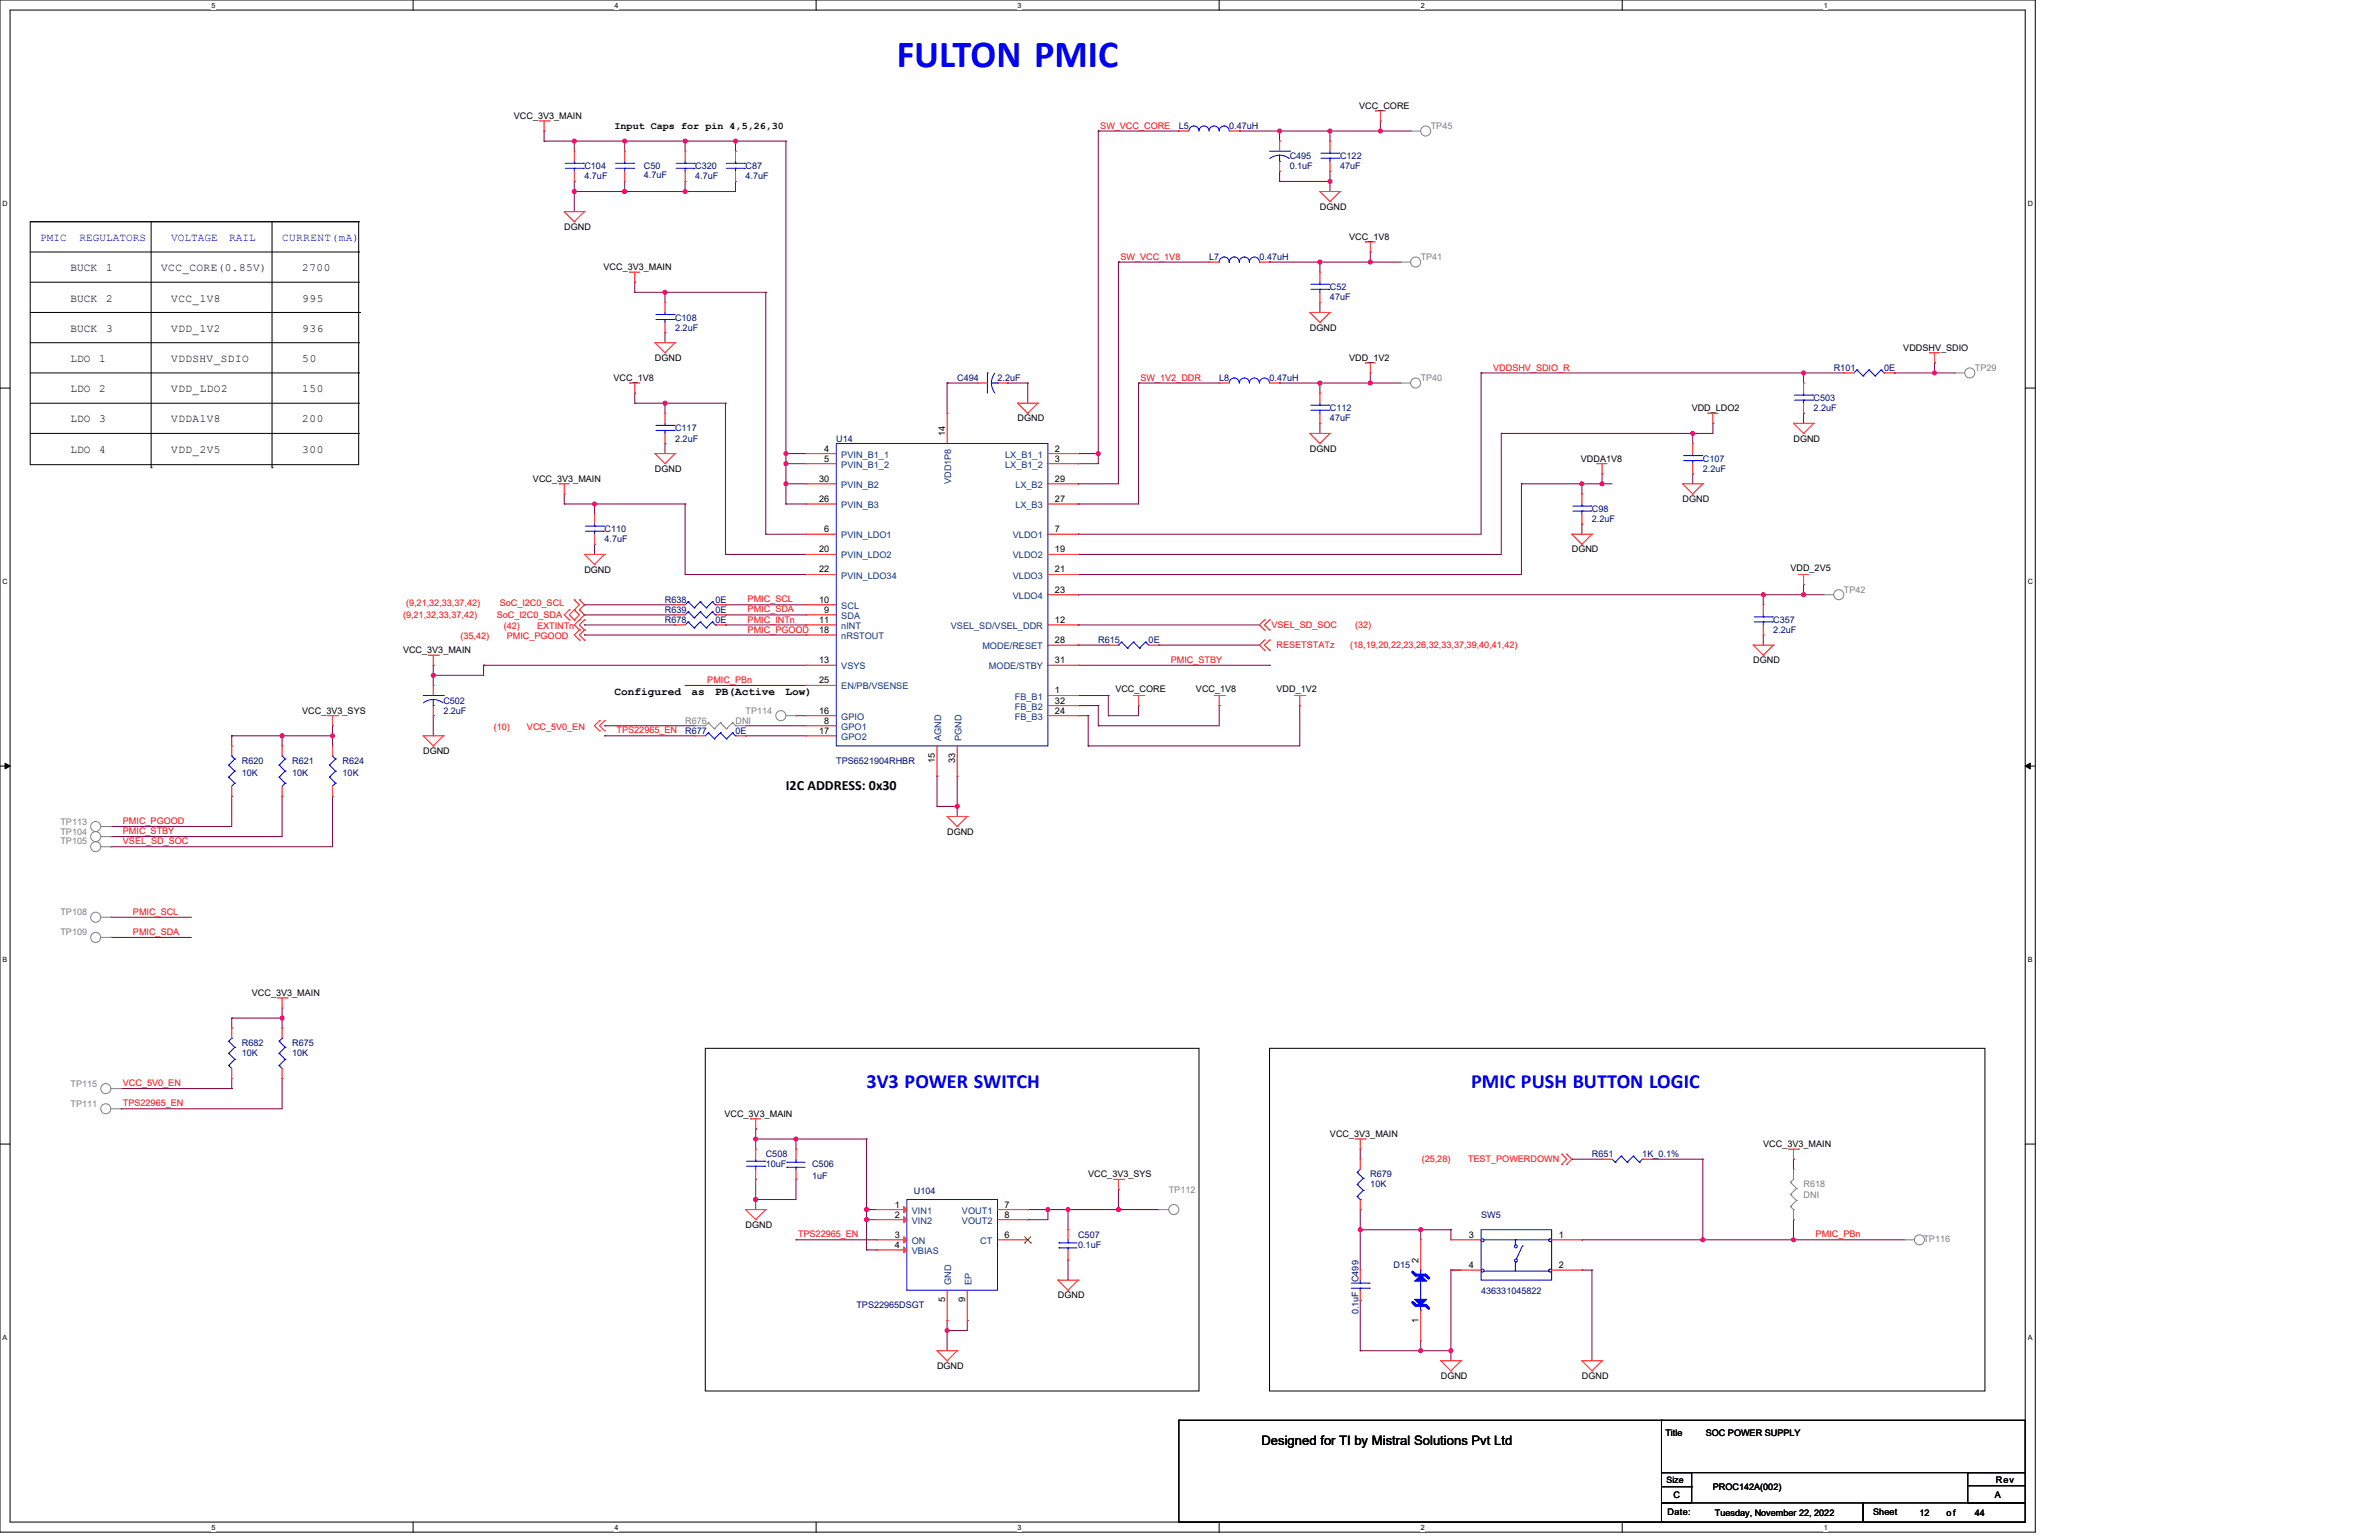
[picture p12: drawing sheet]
<svg xmlns="http://www.w3.org/2000/svg" width="432mm" height="279mm" viewBox="0 0 432 279" stroke-linecap="round" stroke-linejoin="round" font-family="sans-serif">
<defs><g id="words">
<text font-size="6.9" fill="#00f" x="162.8" y="12.1">FULTON PMIC</text>
<g font-size="3.7" fill="#00f">
<text x="157.3" y="197.3">3V3 POWER SWITCH</text>
<text x="267" y="197.3">PMIC PUSH BUTTON LOGIC</text>
</g>
<text font-size="2.6" x="142.6" y="143.2">I2C ADDRESS: 0x30</text>
<text font-size="2.4" x="229" y="262.2">Designed for TI by Mistral Solutions Pvt Ltd</text>
<g font-size="2" fill="#00f">
<text x="7.3" y="43.7">PMIC</text>
<text x="14.4" y="43.7">REGULATORS</text>
<text x="31.1" y="43.7">VOLTAGE</text>
<text x="41.6" y="43.7">RAIL</text>
<text x="51.2" y="43.7">CURRENT(mA)</text>
</g>
<g font-size="2">
<text x="12.8" y="49.2">BUCK</text>
<text x="19.3" y="49.2">1</text>
<text x="29.3" y="49.2">VCC_CORE(0.85V)</text>
<text x="54.9" y="49.2">2700</text>
<text x="12.8" y="54.7">BUCK</text>
<text x="19.3" y="54.7">2</text>
<text x="31.1" y="54.7">VCC_1V8</text>
<text x="54.9" y="54.7">995</text>
<text x="12.8" y="60.2">BUCK</text>
<text x="12.8" y="65.7">LDO</text>
<text x="18" y="65.7">1</text>
<text x="19.3" y="60.2">3</text>
<text x="31.1" y="60.2">VDD_1V2</text>
<text x="31.1" y="65.7">VDDSHV_SDIO</text>
<text x="54.9" y="60.2">936</text>
<text x="54.9" y="65.7">50</text>
<text x="12.8" y="71.2">LDO</text>
<text x="18" y="71.2">2</text>
<text x="31.1" y="71.2">VDD_LDO2</text>
<text x="54.9" y="71.2">150</text>
<text x="12.8" y="76.7">LDO</text>
<text x="18" y="76.7">3</text>
<text x="31.1" y="76.7">VDDA1V8</text>
<text x="54.9" y="76.7">200</text>
<text x="12.8" y="82.1">LDO</text>
<text x="18" y="82.1">4</text>
<text x="31.1" y="82.1">VDD_2V5</text>
<text x="54.9" y="82.1">300</text>
<text x="111.6" y="126">Configured</text>
<text x="125.5" y="126">as</text>
<text x="129.8" y="126">PB(Active</text>
<text x="142.6" y="126">Low)</text>
</g>
<text font-size="1.8" x="111.6" y="23.5">Input Caps for pin 4,5,26,30</text>
<g font-size="1.6">
<text x="93.3" y="21.6">VCC_3V3_MAIN</text>
<text x="246.7" y="19.8">VCC_CORE</text>
<text x="102.4" y="41.7">DGND</text>
<text x="239.6" y="38.1">DGND</text>
<text x="244.9" y="43.5">VCC_1V8</text>
<text x="109.5" y="49">VCC_3V3_MAIN</text>
<text x="237.7" y="60">DGND</text>
<text x="118.9" y="65.5">DGND</text>
<text x="244.9" y="65.5">VDD_1V2</text>
<text x="345.5" y="63.7">VDDSHV_SDIO</text>
<text x="111.4" y="69.1">VCC_1V8</text>
<text x="184.7" y="76.5">DGND</text>
<text x="307.1" y="74.6">VDD_LDO2</text>
<text x="149.6" y="81.9">4</text>
<text x="149.6" y="83.7">5</text>
<text x="171.5" y="79.2" transform="rotate(-90 171.5 79.2)">14</text>
<text x="191.5" y="81.9">2</text>
<text x="191.5" y="83.7">3</text>
<text x="237.7" y="81.9">DGND</text>
<text x="286.9" y="83.8">VDDA1V8</text>
<text x="325.5" y="80.1">DGND</text>
<text x="96.7" y="87.4">VCC_3V3_MAIN</text>
<text x="118.9" y="85.6">DGND</text>
<text x="148.7" y="87.4">30</text>
<text x="191.5" y="87.4">29</text>
<text x="148.7" y="91.1">26</text>
<text x="191.5" y="91.1">27</text>
<text x="305.4" y="91.1">DGND</text>
<text x="148.7" y="100.2">20</text>
<text x="149.6" y="96.5">6</text>
<text x="191.5" y="96.5">7</text>
<text x="191.5" y="100.2">19</text>
<text x="285.3" y="100.2">DGND</text>
<text x="106.1" y="103.9">DGND</text>
<text x="148.7" y="103.9">22</text>
<text x="191.5" y="103.9">21</text>
<text x="191.5" y="107.5">23</text>
<text x="325" y="103.5">VDD_2V5</text>
<text x="148.7" y="109.4">10</text>
<text x="148.7" y="113">11</text>
<text x="149.6" y="111.2">9</text>
<text x="191.5" y="113">12</text>
<text x="73.2" y="118.5">VCC_3V3_MAIN</text>
<text x="148.7" y="114.8">18</text>
<text x="191.5" y="116.7">28</text>
<text x="148.7" y="120.3">13</text>
<text x="148.7" y="124">25</text>
<text x="191.5" y="120.3">31</text>
<text x="191.5" y="125.8">1</text>
<text x="202.4" y="125.5">VCC_CORE</text>
<text x="217.1" y="125.5">VCC_1V8</text>
<text x="231.7" y="125.5">VDD_1V2</text>
<text x="318.2" y="120.3">DGND</text>
<text x="54.9" y="129.5">VCC_3V3_SYS</text>
<text x="148.7" y="129.5">16</text>
<text x="149.6" y="131.3">8</text>
<text x="191.5" y="129.5">24</text>
<text x="191.5" y="127.6">32</text>
<text x="76.8" y="136.8">DGND</text>
<text x="148.7" y="133.1">17</text>
<text x="169.7" y="138.5" transform="rotate(-90 169.7 138.5)">15</text>
<text x="173.4" y="138.5" transform="rotate(-90 173.4 138.5)">33</text>
<text x="171.9" y="151.4">DGND</text>
<text x="45.7" y="180.7">VCC_3V3_MAIN</text>
<text x="131.5" y="202.6">VCC_3V3_MAIN</text>
<text x="241.4" y="206.3">VCC_3V3_MAIN</text>
<text x="320" y="208.1">VCC_3V3_MAIN</text>
<text x="197.5" y="213.6">VCC_3V3_SYS</text>
<text x="162.4" y="219.1">1</text>
<text x="162.4" y="220.9">2</text>
<text x="182.3" y="219.1">7</text>
<text x="182.3" y="220.9">8</text>
<text x="135.3" y="222.8">DGND</text>
<text x="162.4" y="224.6">3</text>
<text x="162.4" y="226.4">4</text>
<text x="182.3" y="224.6">6</text>
<text x="266.6" y="224.6">3</text>
<text x="282.9" y="224.6">1</text>
<text x="257.5" y="229.2" transform="rotate(-90 257.5 229.2)">2</text>
<text x="266.6" y="230.1">4</text>
<text x="282.9" y="230.1">2</text>
<text x="171.5" y="236.3" transform="rotate(-90 171.5 236.3)">5</text>
<text x="175.2" y="236.3" transform="rotate(-90 175.2 236.3)">9</text>
<text x="192" y="235.6">DGND</text>
<text x="257.5" y="239.9" transform="rotate(-90 257.5 239.9)">1</text>
<text x="170.1" y="248.4">DGND</text>
<text x="261.5" y="250.2">DGND</text>
<text x="287.1" y="250.2">DGND</text>
<text x="302.3" y="260.6">Title</text>
<text x="309.6" y="260.6">SOC POWER SUPPLY</text>
<text x="302.5" y="269">Size</text>
<text x="362.3" y="269">Rev</text>
<text x="302.7" y="274.9">Date:</text>
<text x="303.8" y="271.8">C</text>
<text x="310.9" y="270.3">PROC142A(002)</text>
<text x="311.3" y="275.1">Tuesday, November 22, 2022</text>
<text x="340" y="274.9">Sheet</text>
<text x="348.4" y="275.1">12</text>
<text x="353.3" y="275.1">of</text>
<text x="358.4" y="275.1">44</text>
<text x="362.1" y="271.8">A</text>
</g>
<g font-size="1.6" fill="#f00">
<text x="199.7" y="23.3">SW_VCC_CORE</text>
<text x="203.4" y="47.1">SW_VCC_1V8</text>
<text x="207" y="69.1">SW_1V2_DDR</text>
<text x="271" y="67.2">VDDSHV_SDIO_R</text>
<text x="73.2" y="112.1">(9,21,32,33,37,42)</text>
<text x="73.7" y="109.9">(9,21,32,33,37,42)</text>
<text x="90.2" y="112.1">SoC_I2C0_SDA</text>
<text x="90.7" y="109.9">SoC_I2C0_SCL</text>
<text x="135.7" y="109.3">PMIC_SCL</text>
<text x="135.7" y="111.1">PMIC_SDA</text>
<text x="135.7" y="112.9">PMIC_INTn</text>
<text x="230.8" y="113.9">VSEL_SD_SOC</text>
<text x="246" y="113.9">(32)</text>
<text x="83.6" y="116">(35,42)</text>
<text x="91.4" y="114.1">(42)</text>
<text x="92" y="116">PMIC_PGOOD</text>
<text x="97.5" y="114.1">EXTINTn</text>
<text x="135.7" y="114.8">PMIC_PGOOD</text>
<text x="231.7" y="117.6">RESETSTATz</text>
<text x="245.1" y="117.6">(18,19,20,22,23,26,32,33,37,39,40,41,42)</text>
<text x="128.4" y="123.9">PMIC_PBn</text>
<text x="212.5" y="120.3">PMIC_STBY</text>
<text x="89.6" y="132.4">(10)</text>
<text x="95.6" y="132.4">VCC_5V0_EN</text>
<text x="111.9" y="133.1">TPS22965_EN</text>
<text x="22.3" y="149.5">PMIC_PGOOD</text>
<text x="22.3" y="151.3">PMIC_STBY</text>
<text x="22.3" y="153.2">VSEL_SD_SOC</text>
<text x="24.1" y="166">PMIC_SCL</text>
<text x="24.1" y="169.6">PMIC_SDA</text>
<text x="22.3" y="197.1">VCC_5V0_EN</text>
<text x="22.3" y="200.7">TPS22965_EN</text>
<text x="258" y="210.9">(25,28)</text>
<text x="266.5" y="210.9">TEST_POWERDOWN</text>
<text x="144.8" y="224.5">TPS22965_EN</text>
<text x="329.6" y="224.5">PMIC_PBn</text>
</g>
<g font-size="1.6" fill="#000080">
<text x="214" y="23.4">L5</text>
<text x="223.1" y="23.4">0.47uH</text>
<text x="234.1" y="28.9">C495</text>
<text x="243.2" y="28.9">C122</text>
<text x="106.1" y="30.7">C104</text>
<text x="106.1" y="32.6">4.7uF</text>
<text x="116.9" y="30.7">C50</text>
<text x="116.9" y="32.4">4.7uF</text>
<text x="126.2" y="30.7">C320</text>
<text x="126.2" y="32.6">4.7uF</text>
<text x="135.3" y="30.7">C87</text>
<text x="135.3" y="32.6">4.7uF</text>
<text x="234.1" y="30.7">0.1uF</text>
<text x="243.2" y="30.7">47uF</text>
<text x="219.5" y="47.2">L7</text>
<text x="228.6" y="47.2">0.47uH</text>
<text x="241.4" y="52.7">C52</text>
<text x="122.5" y="58.2">C108</text>
<text x="122.5" y="60">2.2uF</text>
<text x="241.4" y="54.5">47uF</text>
<text x="173.7" y="69.1">C494</text>
<text x="181.1" y="69.1">2.2uF</text>
<text x="221.3" y="69.1">L8</text>
<text x="230.4" y="69.1">0.47uH</text>
<text x="332.8" y="67.3">R101</text>
<text x="342" y="67.3">0E</text>
<text x="241.4" y="74.6">C112</text>
<text x="241.4" y="76.5">47uF</text>
<text x="329.2" y="72.8">C503</text>
<text x="329.2" y="74.6">2.2uF</text>
<text x="122.5" y="78.3">C117</text>
<text x="122.5" y="80.1">2.2uF</text>
<text x="151.8" y="80.1">U14</text>
<text x="309.1" y="83.8">C107</text>
<text x="309.1" y="85.6">2.2uF</text>
<text x="288.9" y="92.9">C98</text>
<text x="288.9" y="94.7">2.2uF</text>
<text x="109.7" y="96.6">C110</text>
<text x="109.7" y="98.4">4.7uF</text>
<text x="120.7" y="113">R678</text>
<text x="120.7" y="109.4">R638</text>
<text x="120.7" y="111.2">R639</text>
<text x="129.8" y="113">0E</text>
<text x="129.8" y="109.4">0E</text>
<text x="129.8" y="111.2">0E</text>
<text x="321.9" y="113">C357</text>
<text x="199.3" y="116.7">R615</text>
<text x="208.5" y="116.7">0E</text>
<text x="321.9" y="114.9">2.2uF</text>
<text x="80.5" y="127.7">C502</text>
<text x="80.5" y="129.5">2.2uF</text>
<text x="124.4" y="133.1">R677</text>
<text x="133.5" y="133.1">0E</text>
<text x="43.9" y="138.6">R620</text>
<text x="43.9" y="140.8">10K</text>
<text x="53" y="138.6">R621</text>
<text x="53" y="140.8">10K</text>
<text x="62.2" y="138.6">R624</text>
<text x="62.2" y="140.8">10K</text>
<text x="151.8" y="138.6">TPS6521904RHBR</text>
<text x="43.9" y="189.8">R682</text>
<text x="43.9" y="191.7">10K</text>
<text x="53" y="189.8">R675</text>
<text x="53" y="191.7">10K</text>
<text x="139" y="210">C508</text>
<text x="288.9" y="210">R651</text>
<text x="298.1" y="210">1K_0.1%</text>
<text x="139" y="211.8">10uF</text>
<text x="147.4" y="211.8">C506</text>
<text x="147.4" y="214">1uF</text>
<text x="248.7" y="213.6">R679</text>
<text x="248.7" y="215.4">10K</text>
<text x="165.9" y="216.5">U104</text>
<text x="268.8" y="220.9">SW5</text>
<text x="195.7" y="224.6">C507</text>
<text x="195.7" y="226.4">0.1uF</text>
<text x="246.6" y="232.6" transform="rotate(-90 246.6 232.6)">C499</text>
<text x="252.9" y="230.1">D15</text>
<text x="155.4" y="237.4">TPS22965DSGT</text>
<text x="246.6" y="238.5" transform="rotate(-90 246.6 238.5)">0.1uF</text>
<text x="268.8" y="234.8">436331045822</text>
</g>
<g font-size="1.6" fill="#808080">
<text x="259.7" y="23.4">TP45</text>
<text x="257.9" y="47.2">TP41</text>
<text x="257.9" y="69.1">TP40</text>
<text x="358.4" y="67.3">TP29</text>
<text x="334.7" y="107.5">TP42</text>
<text x="124.4" y="131.3">R676</text>
<text x="133.5" y="131.3">DNI</text>
<text x="135.3" y="129.5">TP114</text>
<text x="11" y="149.6">TP113</text>
<text x="11" y="151.4">TP104</text>
<text x="11" y="153.1">TP105</text>
<text x="11" y="166.1">TP108</text>
<text x="11" y="169.7">TP109</text>
<text x="12.8" y="197.2">TP115</text>
<text x="12.8" y="200.8">TP111</text>
<text x="327.4" y="215.4">R618</text>
<text x="212.1" y="216.4">TP112</text>
<text x="327.4" y="217.3">DNI</text>
<text x="349.1" y="225.3">TP116</text>
</g>
<g font-size="1.6" fill="#004080">
<text x="152.7" y="83">PVIN_B1_1</text>
<text x="182.4" y="83">LX_B1_1</text>
<text x="152.7" y="84.9">PVIN_B1_2</text>
<text x="152.7" y="88.5">PVIN_B2</text>
<text x="172.7" y="87.8" transform="rotate(-90 172.7 87.8)">VDD1P8</text>
<text x="182.4" y="84.9">LX_B1_2</text>
<text x="184.3" y="88.5">LX_B2</text>
<text x="152.7" y="92.2">PVIN_B3</text>
<text x="184.3" y="92.2">LX_B3</text>
<text x="152.7" y="97.7">PVIN_LDO1</text>
<text x="152.7" y="101.3">PVIN_LDO2</text>
<text x="183.8" y="97.7">VLDO1</text>
<text x="183.8" y="101.3">VLDO2</text>
<text x="152.7" y="105">PVIN_LDO34</text>
<text x="183.8" y="105">VLDO3</text>
<text x="152.7" y="112.3">SDA</text>
<text x="152.7" y="110.5">SCL</text>
<text x="183.8" y="108.6">VLDO4</text>
<text x="152.7" y="116">nRSTOUT</text>
<text x="152.7" y="114.1">nINT</text>
<text x="172.6" y="114.1">VSEL_SD/VSEL_DDR</text>
<text x="178.3" y="117.8">MODE/RESET</text>
<text x="152.7" y="121.4">VSYS</text>
<text x="152.7" y="125.1">EN/PB/VSENSE</text>
<text x="179.5" y="121.4">MODE/STBY</text>
<text x="152.7" y="130.6">GPIO</text>
<text x="184.2" y="130.6">FB_B3</text>
<text x="184.2" y="128.8">FB_B2</text>
<text x="184.2" y="126.9">FB_B1</text>
<text x="152.7" y="132.4">GPO1</text>
<text x="152.7" y="134.2">GPO2</text>
<text x="170.8" y="134.4" transform="rotate(-90 170.8 134.4)">AGND</text>
<text x="174.5" y="134.4" transform="rotate(-90 174.5 134.4)">PGND</text>
<text x="165.5" y="220.2">VIN1</text>
<text x="174.6" y="220.2">VOUT1</text>
<text x="165.5" y="222">VIN2</text>
<text x="165.5" y="225.7">ON</text>
<text x="165.5" y="227.5">VBIAS</text>
<text x="174.6" y="222">VOUT2</text>
<text x="177.9" y="225.7">CT</text>
<text x="172.7" y="233.2" transform="rotate(-90 172.7 233.2)">GND</text>
<text x="176.3" y="233.2" transform="rotate(-90 176.3 233.2)">EP</text>
</g>
<g font-size="1.3">
<text x="38.4" y="1.4">5</text>
<text x="111.6" y="1.4">4</text>
<text x="184.7" y="1.4">3</text>
<text x="257.9" y="1.4">2</text>
<text x="331" y="1.4">1</text>
<text x=".5" y="37.3">D</text>
<text x="368" y="37.3">D</text>
<text x=".5" y="105.9">C</text>
<text x="368" y="105.9">C</text>
<text x=".5" y="174.4">B</text>
<text x="368" y="174.4">B</text>
<text x=".5" y="243">A</text>
<text x="368" y="243">A</text>
<text x="38.4" y="277.5">5</text>
<text x="111.6" y="277.5">4</text>
<text x="184.7" y="277.5">3</text>
<text x="257.9" y="277.5">2</text>
<text x="331" y="277.5">1</text>
</g>
</g></defs>
<path d="M0 0h369.4v278h-369.4zM1.8 1.8h365.8v274.3h-365.8z" fill="none" stroke="#000" stroke-width=".18"/>
<g fill="#fff">
<path d="M38.4 .2h.7v1.4h-.7z"/>
<path d="M38.4 276.3h.7v1.5h-.7z"/>
</g>
<path d="M75 0v1.8M75 276.1v1.9" fill="none" stroke="#000" stroke-width=".18"/>
<g fill="#fff">
<path d="M111.6 .2h.7v1.4h-.7z"/>
<path d="M111.6 276.3h.7v1.5h-.7z"/>
</g>
<path d="M148.1 0v1.8M148.1 276.1v1.9" fill="none" stroke="#000" stroke-width=".18"/>
<g fill="#fff">
<path d="M184.7 .2h.7v1.4h-.7z"/>
<path d="M184.7 276.3h.7v1.5h-.7z"/>
</g>
<path d="M221.3 0v1.8M221.3 276.1v1.9" fill="none" stroke="#000" stroke-width=".18"/>
<g fill="#fff">
<path d="M257.9 .2h.7v1.4h-.7z"/>
<path d="M257.9 276.3h.7v1.5h-.7z"/>
</g>
<path d="M294.4 0v1.8M294.4 276.1v1.9" fill="none" stroke="#000" stroke-width=".18"/>
<g fill="#fff">
<path d="M331 .2h.7v1.4h-.7z"/>
<path d="M331 276.3h.7v1.5h-.7z"/>
<path d="M.5 36.1h.9v1.5h-.9z"/>
<path d="M368 36.1h1v1.5h-1z"/>
<path d="M.5 104.7h.9v1.5h-.9z"/>
<path d="M368 104.7h1v1.5h-1z"/>
</g>
<path d="M0 70.4h1.8M367.6 70.4h1.8" fill="none" stroke="#000" stroke-width=".18"/>
<g fill="#fff">
<path d="M.5 173.3h.8v1.4h-.8z"/>
<path d="M368 173.3h.9v1.4h-.9z"/>
</g>
<path d="M0 139h1.8M.9 138.5l.9 .5-.9 .5zM367.6 139l.9-.5v1zM367.6 139h1.8" fill="none" stroke="#000" stroke-width=".18"/>
<path d="M.9 138.5l.9 .5-.9 .5zM367.6 139l.9-.5v1z" fill="#000"/>
<g fill="#fff">
<path d="M.5 241.9h.8v1.4h-.8z"/>
<path d="M368 241.9h.9v1.4h-.9z"/>
</g>
<g fill="none" stroke="#000" stroke-width=".18">
<path d="M5.5 40.2h59.6v44.1h-59.6zM5.5 40.2h59.6M5.5 51.2h59.6M5.5 56.7h59.8M5.5 45.7h59.6M27.4 40.2v44.7M49.4 40.2v44.7M65.1 40.2h.1M65.1 51.2h.1M65.1 45.7h.1M65.3 56.7h.1M5.5 67.7h59.6"/>
<path d="M5.5 62.2h59.6M5.5 73.2h59.6M5.5 78.6h59.6M65.1 67.7h.1M65.1 62.2h.1M65.1 73.2h.1M65.1 78.6h.1M27.4 84.9h.1M49.4 84.9h.1M128 190.2h89.6v62.2h-89.6zM230.4 190.2h129.9v62.2h-129.9zM0 207.6h1.8"/>
<path d="M367.6 207.6h1.8"/>
</g>
<g fill="none" stroke="#800040" stroke-width=".18">
<path d="M268.8 67.7h.1M268.8 67.7v29.2h-73.1M195.7 96.9h.1M106.1 111.6h.1M106.1 109.7h.1M106.1 111.6h16.4M106.1 109.7h16.4M131.7 109.7h.1M131.7 111.6h.1M131.7 111.6h14.6M131.7 109.7h14.6M195.7 104.2h.1"/>
<path d="M195.7 104.2h80.4M285.3 210.3h.1M285.3 210.3h5.5M309.1 210.3h.1M309.1 210.3v14.6M309.1 224.9h.1M309.1 224.9h16.4"/>
</g>
<circle cx="325.5" cy="224.9" r=".36" fill="#f0f"/>
<circle cx="325.5" cy="224.9" r=".36" fill="none" stroke="#f0f" stroke-width=".18"/>
<circle cx="309.1" cy="224.9" r=".36" fill="#f0f"/>
<circle cx="309.1" cy="224.9" r=".36" fill="none" stroke="#f0f" stroke-width=".18"/>
<path d="M307.2 78.6h.1M307.2 78.6v1.9M310.9 76.8h.1M310.9 76.8v1.8h-3.7M307.2 86h.1M307.2 86v1.8M78.6 129.8h.1M78.6 120.7h.1M78.6 122.5h.1M78.6 120.7v3.7M78.6 129.8v3.7" fill="none" stroke="#800040" stroke-width=".18"/>
<circle cx="78.6" cy="122.5" r=".36" fill="#f0f"/>
<circle cx="78.6" cy="122.5" r=".36" fill="none" stroke="#f0f" stroke-width=".18"/>
<g fill="none" stroke="#800040" stroke-width=".18">
<path d="M203 47.5h.1M203 47.5h16.5M230.4 47.5h.1M230.4 47.5h18.3M239.6 47.5h.1M171.9 69.5h.1M171.9 69.5h5.5M171.9 69.5v5.5M182.9 69.5h.1M182.9 69.5h3.6M186.5 69.5h.1M186.5 69.5v3.7"/>
<path d="M195.7 82.3h.1M195.7 82.3h3.6M87.8 120.7h.1M87.8 120.7v1.8M51.2 184.7h.1M51.2 182.9v1.8"/>
</g>
<circle cx="239.6" cy="47.5" r=".36" fill="#f0f"/>
<circle cx="239.6" cy="47.5" r=".36" fill="none" stroke="#f0f" stroke-width=".18"/>
<path d="M239.6 47.5h.1M239.6 54.9h.1M239.6 47.5v1.9M239.6 54.9v1.8M248.7 45.7h.1M248.7 45.7v1.8" fill="none" stroke="#800040" stroke-width=".18"/>
<circle cx="248.7" cy="47.5" r=".36" fill="#f0f"/>
<circle cx="248.7" cy="47.5" r=".36" fill="none" stroke="#f0f" stroke-width=".18"/>
<g fill="none" stroke="#800040" stroke-width=".18">
<path d="M248.7 47.5h.1M248.7 47.5h5.5M42.1 133.5h.1M42.1 133.5v1.8M87.8 120.7h.1M87.8 120.7h58.5M109.7 131.7h.1M109.7 131.7h16.5M20.1 150h.1M42.1 144.5h.1M42.1 144.5v5.5h-22M21.9 197.5h20.2"/>
<path d="M42.1 197.5h.1M42.1 195.7h.1M42.1 184.7h.1M42.1 184.7v1.8M42.1 195.7v1.8M42.1 184.7h9.1M51.2 184.7h.1"/>
</g>
<circle cx="51.2" cy="184.7" r=".36" fill="#f0f"/>
<circle cx="51.2" cy="184.7" r=".36" fill="none" stroke="#f0f" stroke-width=".18"/>
<g fill="none" stroke="#800040" stroke-width=".18">
<path d="M224.9 23.8h.1M224.9 23.8h7.4M241.4 23.8h.1M241.4 31.1h.1M241.4 23.8h14.6M241.4 23.8v1.8M241.4 31.1v1.8M250.5 21.9h.1M250.5 23.8h.1M250.5 21.9v1.9M135.3 131.7h.1M135.3 131.7h11"/>
<path d="M51.2 186.5h.1M51.2 184.7v1.8"/>
</g>
<circle cx="250.5" cy="23.8" r=".36" fill="#f0f"/>
<circle cx="250.5" cy="23.8" r=".36" fill="none" stroke="#f0f" stroke-width=".18"/>
<path d="M287.1 87.8h.1M287.1 95.1h.1M287.1 87.8h5.5M287.1 87.8v1.8M287.1 95.1v1.8M290.8 86h.1M290.8 87.8h.1M290.8 86v1.8M20.1 166.4h.1M20.1 170.1h.1M20.1 166.4h14.6M20.1 170.1h14.6" fill="none" stroke="#800040" stroke-width=".18"/>
<circle cx="290.8" cy="87.8" r=".36" fill="#f0f"/>
<circle cx="290.8" cy="87.8" r=".36" fill="none" stroke="#f0f" stroke-width=".18"/>
<path d="M276.1 87.8h.1M276.1 87.8h11" fill="none" stroke="#800040" stroke-width=".18"/>
<circle cx="287.1" cy="87.8" r=".36" fill="#f0f"/>
<circle cx="287.1" cy="87.8" r=".36" fill="none" stroke="#f0f" stroke-width=".18"/>
<path d="M232.3 23.8h.1M232.3 23.8v1.8M232.3 23.8h9.1" fill="none" stroke="#800040" stroke-width=".18"/>
<circle cx="241.4" cy="23.8" r=".36" fill="#f0f"/>
<circle cx="241.4" cy="23.8" r=".36" fill="none" stroke="#f0f" stroke-width=".18"/>
<circle cx="232.3" cy="23.8" r=".36" fill="#f0f"/>
<circle cx="232.3" cy="23.8" r=".36" fill="none" stroke="#f0f" stroke-width=".18"/>
<path d="M232.3 32.9h.1M232.3 32.9h9.1" fill="none" stroke="#800040" stroke-width=".18"/>
<circle cx="241.4" cy="32.9" r=".36" fill="#f0f"/>
<circle cx="241.4" cy="32.9" r=".36" fill="none" stroke="#f0f" stroke-width=".18"/>
<path d="M232.3 31.1h.1M232.3 31.1v1.8M241.4 32.9h.1M241.4 32.9v1.8M272.5 78.6h.1M272.5 78.6h34.7" fill="none" stroke="#800040" stroke-width=".18"/>
<circle cx="307.2" cy="78.6" r=".36" fill="#f0f"/>
<circle cx="307.2" cy="78.6" r=".36" fill="none" stroke="#f0f" stroke-width=".18"/>
<path d="M239.6 69.5h.1M239.6 69.5h9.1M299.9 210.3h.1M299.9 210.3h9.2" fill="none" stroke="#800040" stroke-width=".18"/>
<circle cx="248.7" cy="69.5" r=".36" fill="#f0f"/>
<circle cx="248.7" cy="69.5" r=".36" fill="none" stroke="#f0f" stroke-width=".18"/>
<path d="M232.3 69.5h.1M232.3 69.5h7.3M239.6 69.5h.1M239.6 69.5v1.8" fill="none" stroke="#800040" stroke-width=".18"/>
<circle cx="239.6" cy="69.5" r=".36" fill="#f0f"/>
<circle cx="239.6" cy="69.5" r=".36" fill="none" stroke="#f0f" stroke-width=".18"/>
<path d="M206.7 69.5h.1M206.7 69.5h14.6M239.6 76.8h.1M239.6 76.8v1.8M248.7 67.7h.1M248.7 69.5h.1M248.7 67.7v1.8M248.7 69.5h5.5M272.5 78.6h.1M272.5 78.6v22M107.9 91.4h.1M107.9 91.4h16.5" fill="none" stroke="#800040" stroke-width=".18"/>
<circle cx="107.9" cy="91.4" r=".36" fill="#f0f"/>
<circle cx="107.9" cy="91.4" r=".36" fill="none" stroke="#f0f" stroke-width=".18"/>
<g fill="none" stroke="#800040" stroke-width=".18">
<path d="M102.4 89.6h.1M102.4 89.6v1.8M107.9 91.4h.1M107.9 98.8h.1M107.9 91.4v1.9M107.9 98.8v1.8M142.6 91.4h.1M142.6 87.8h.1M142.6 91.4h3.7M142.6 87.8h3.7M142.6 87.8v3.6M276.1 87.8h.1"/>
<path d="M276.1 87.8v16.4"/>
</g>
<circle cx="142.6" cy="87.8" r=".36" fill="#f0f"/>
<circle cx="142.6" cy="87.8" r=".36" fill="none" stroke="#f0f" stroke-width=".18"/>
<path d="M142.6 84.1h.1M142.6 84.1h3.7" fill="none" stroke="#800040" stroke-width=".18"/>
<circle cx="142.6" cy="84.1" r=".36" fill="#f0f"/>
<circle cx="142.6" cy="84.1" r=".36" fill="none" stroke="#f0f" stroke-width=".18"/>
<path d="M115.2 51.2h.1M115.2 51.2v1.8M120.7 53h.1M120.7 53v1.9M139 96.9h.1M139 96.9h7.3M142.6 84.1h.1M142.6 82.3h.1M142.6 82.3v5.5M142.6 82.3h3.7" fill="none" stroke="#800040" stroke-width=".18"/>
<circle cx="120.7" cy="53" r=".36" fill="#f0f"/>
<circle cx="120.7" cy="53" r=".36" fill="none" stroke="#f0f" stroke-width=".18"/>
<g fill="none" stroke="#800040" stroke-width=".18">
<path d="M115.2 53h.1M115.2 53h23.8M120.7 53h.1M139 53h.1M139 53v43.9M120.7 60.3h.1M120.7 60.3v1.9M320 115.2h.1M320 107.9h.1M320 107.9v1.8M320 115.2v1.8M320 107.9h11"/>
<path d="M327.4 106.1h.1M327.4 107.9h.1M327.4 106.1v1.8"/>
</g>
<circle cx="327.3" cy="107.9" r=".36" fill="#f0f"/>
<circle cx="327.3" cy="107.9" r=".36" fill="none" stroke="#f0f" stroke-width=".18"/>
<path d="M195.7 107.9h.1M195.7 107.9h124.3M20.1 151.8h.1M20.1 151.8h31.1" fill="none" stroke="#800040" stroke-width=".18"/>
<circle cx="320" cy="107.9" r=".36" fill="#f0f"/>
<circle cx="320" cy="107.9" r=".36" fill="none" stroke="#f0f" stroke-width=".18"/>
<path d="M104.2 25.6h.1M104.2 25.6h9.2M131.7 100.6h.1M131.7 100.6h14.6M60.3 131.7h.1M60.3 131.7v1.8M51.2 144.5h.1M51.2 144.5v7.3" fill="none" stroke="#800040" stroke-width=".18"/>
<circle cx="104.2" cy="25.6" r=".36" fill="#f0f"/>
<circle cx="104.2" cy="25.6" r=".36" fill="none" stroke="#f0f" stroke-width=".18"/>
<path d="M42.1 133.5h.1M42.1 133.5h9.1" fill="none" stroke="#800040" stroke-width=".18"/>
<circle cx="51.2" cy="133.5" r=".36" fill="#f0f"/>
<circle cx="51.2" cy="133.5" r=".36" fill="none" stroke="#f0f" stroke-width=".18"/>
<path d="M343.8 67.7h.1M351.1 65.8h.1M351.1 65.8v1.9h-7.3" fill="none" stroke="#800040" stroke-width=".18"/>
<circle cx="351.1" cy="67.7" r=".36" fill="#f0f"/>
<circle cx="351.1" cy="67.7" r=".36" fill="none" stroke="#f0f" stroke-width=".18"/>
<g fill="none" stroke="#800040" stroke-width=".18">
<path d="M98.8 23.8h.1M98.8 25.6h.1M98.8 23.8v1.8M98.8 25.6h5.4M104.2 25.6h.1M104.2 32.9h.1M104.2 34.7h.1M104.2 25.6v1.8M104.2 32.9v5.5M124.4 32.9h.1M124.4 32.9v1.8M133.5 32.9h.1"/>
<path d="M133.5 32.9v1.8M351.1 67.7h.1M351.1 67.7h3.7M51.2 133.5h.1M51.2 133.5v1.8"/>
</g>
<circle cx="104.2" cy="34.7" r=".36" fill="#f0f"/>
<circle cx="104.2" cy="34.7" r=".36" fill="none" stroke="#f0f" stroke-width=".18"/>
<path d="M113.4 32.9h.1M113.4 25.6h.1M113.4 25.6v1.8M113.4 32.9v1.8M113.4 25.6h11" fill="none" stroke="#800040" stroke-width=".18"/>
<circle cx="124.4" cy="25.6" r=".36" fill="#f0f"/>
<circle cx="124.4" cy="25.6" r=".36" fill="none" stroke="#f0f" stroke-width=".18"/>
<circle cx="113.4" cy="25.6" r=".36" fill="#f0f"/>
<circle cx="113.4" cy="25.6" r=".36" fill="none" stroke="#f0f" stroke-width=".18"/>
<path d="M124.4 25.6h.1M124.4 25.6v1.8M124.4 25.6h18.2M133.5 25.6h.1M133.5 25.6v1.8" fill="none" stroke="#800040" stroke-width=".18"/>
<circle cx="133.5" cy="25.6" r=".36" fill="#f0f"/>
<circle cx="133.5" cy="25.6" r=".36" fill="none" stroke="#f0f" stroke-width=".18"/>
<path d="M113.4 34.7h.1M113.4 34.7h11" fill="none" stroke="#800040" stroke-width=".18"/>
<circle cx="124.4" cy="34.7" r=".36" fill="#f0f"/>
<circle cx="124.4" cy="34.7" r=".36" fill="none" stroke="#f0f" stroke-width=".18"/>
<circle cx="113.4" cy="34.7" r=".36" fill="#f0f"/>
<circle cx="113.4" cy="34.7" r=".36" fill="none" stroke="#f0f" stroke-width=".18"/>
<path d="M104.2 34.7h.1M104.2 34.7h9.2M124.4 34.7h.1M124.4 34.7h9.1M142.6 25.6h.1M142.6 25.6v56.7" fill="none" stroke="#800040" stroke-width=".18"/>
<circle cx="142.6" cy="82.3" r=".36" fill="#f0f"/>
<circle cx="142.6" cy="82.3" r=".36" fill="none" stroke="#f0f" stroke-width=".18"/>
<path d="M115.2 71.3h.1M115.2 73.2h.1M115.2 71.3v1.9M115.2 73.2h5.5" fill="none" stroke="#800040" stroke-width=".18"/>
<circle cx="120.7" cy="73.1" r=".36" fill="#f0f"/>
<circle cx="120.7" cy="73.1" r=".36" fill="none" stroke="#f0f" stroke-width=".18"/>
<path d="M120.7 73.2h.1M120.7 73.2v1.8M120.7 73.2h11M131.7 73.2h.1M131.7 73.2v27.4M268.8 67.7h.1M268.8 67.7h58.6" fill="none" stroke="#800040" stroke-width=".18"/>
<circle cx="327.3" cy="67.7" r=".36" fill="#f0f"/>
<circle cx="327.3" cy="67.7" r=".36" fill="none" stroke="#f0f" stroke-width=".18"/>
<g fill="none" stroke="#800040" stroke-width=".18">
<path d="M199.3 23.8h.1M199.3 23.8v60.3h-3.6M199.3 23.8h14.7M120.7 80.5h.1M120.7 80.5v1.8M124.4 91.4h.1M124.4 91.4v12.8M195.7 84.1h.1M199.3 82.3h.1M124.4 104.2h.1M124.4 104.2h21.9M195.7 129.8h.1"/>
<path d="M195.7 128h.1M195.7 129.8h1.8M195.7 128h3.6M197.5 129.8h.1M197.5 135.3h.1M197.5 129.8v5.5M199.3 131.7h.1M199.3 128h.1M199.3 128v3.7M201.2 129.8h.1M206.7 128h.1M206.7 128v1.8h-5.5"/>
<path d="M221.3 128h.1M221.3 128v3.7h-22M235.9 128h.1M235.9 128v7.3h-38.4M325.5 224.9h.1M325.5 221.3h.1M325.5 224.9h20.1M325.5 221.3v3.6"/>
</g>
<circle cx="199.3" cy="82.3" r=".36" fill="#f0f"/>
<circle cx="199.3" cy="82.3" r=".36" fill="none" stroke="#f0f" stroke-width=".18"/>
<g fill="none" stroke="#800040" stroke-width=".18">
<path d="M203 47.5h.1M203 47.5v40.3h-7.3M206.7 69.5h.1M206.7 69.5v21.9h-11M102.4 91.4h.1M102.4 91.4h5.5M195.7 87.8h.1M195.7 91.4h.1M106.1 113.4h.1M106.1 113.4h16.4M131.7 113.4h.1M131.7 113.4h14.6"/>
<path d="M195.7 113.4h.1M195.7 113.4h32.9M51.2 133.5h.1M51.2 133.5h9.1M60.3 133.5h.1M60.3 133.5v1.8M195.7 126.2h.1M195.7 126.2h5.5M201.2 126.2h.1M201.2 126.2v3.6M20.1 153.6h.1M60.3 144.5h.1"/>
<path d="M60.3 144.5v9.1h-40.2"/>
</g>
<circle cx="60.3" cy="133.5" r=".36" fill="#f0f"/>
<circle cx="60.3" cy="133.5" r=".36" fill="none" stroke="#f0f" stroke-width=".18"/>
<g fill="none" stroke="#800040" stroke-width=".18">
<path d="M106.1 115.2h.1M106.1 115.2h40.2M195.7 117h.1M195.7 100.6h.1M195.7 117h5.5M195.7 100.6h76.8M210.3 117h.1M210.3 117h18.3M124.4 124.4h21.9M144.5 129.8h.1M144.5 129.8h1.8M146.3 124.4h.1"/>
<path d="M170.1 140.8h.1M170.1 146.3h.1M170.1 140.8v5.5M173.7 140.8h.1M173.7 140.8v5.5h-3.6M51.2 195.7h.1M51.2 195.7v5.5h-29.3M21.9 201.2h.1"/>
</g>
<circle cx="173.7" cy="146.3" r=".36" fill="#f0f"/>
<circle cx="173.7" cy="146.3" r=".36" fill="none" stroke="#f0f" stroke-width=".18"/>
<g fill="none" stroke="#800040" stroke-width=".18">
<path d="M78.6 122.5h.1M78.6 122.5h9.2M109.7 133.5h.1M109.7 133.5h16.5M135.3 133.5h.1M135.3 133.5h11M173.7 146.3h.1M173.7 146.3v1.8M325.5 210.3h.1M325.5 210.3v1.8M263.3 230.4h.1M263.3 230.4h1.9"/>
<path d="M263.3 230.4v14.7M287.1 224.9h.1M287.1 230.4h.1M287.1 224.9h22M287.1 230.4h1.8"/>
</g>
<circle cx="263.3" cy="245.1" r=".36" fill="#f0f"/>
<circle cx="263.3" cy="245.1" r=".36" fill="none" stroke="#f0f" stroke-width=".18"/>
<path d="M246.9 223.1h.1M246.9 223.1h11M263.3 223.1h.1M263.3 223.1v1.8M257.9 245.1h.1M257.9 245.1h5.4" fill="none" stroke="#800040" stroke-width=".18"/>
<circle cx="257.9" cy="223.1" r=".36" fill="#f0f"/>
<circle cx="257.9" cy="223.1" r=".36" fill="none" stroke="#f0f" stroke-width=".18"/>
<circle cx="246.9" cy="223.1" r=".36" fill="#f0f"/>
<circle cx="246.9" cy="223.1" r=".36" fill="none" stroke="#f0f" stroke-width=".18"/>
<path d="M257.9 223.1h.1M257.9 223.1h5.4M257.9 223.1v1.8M288.9 230.4h.1M288.9 230.4v16.5M257.9 243.2h.1M257.9 243.2v1.9" fill="none" stroke="#800040" stroke-width=".18"/>
<circle cx="257.9" cy="245.1" r=".36" fill="#f0f"/>
<circle cx="257.9" cy="245.1" r=".36" fill="none" stroke="#f0f" stroke-width=".18"/>
<g fill="none" stroke="#800040" stroke-width=".18">
<path d="M246.9 208.5h.1M246.9 219.5h.1M246.9 208.5v1.8M246.9 219.5v10.9M144.5 224.9h.1M144.5 224.9h14.6M171.9 239.6h.1M171.9 239.6v5.5M175.6 239.6h.1M175.6 239.6v1.8h-3.7M246.9 235.9h.1M246.9 223.1h.1"/>
<path d="M246.9 235.9v9.2M171.9 241.4h.1M246.9 245.1h.1M246.9 245.1h11"/>
</g>
<circle cx="171.9" cy="241.4" r=".36" fill="#f0f"/>
<circle cx="171.9" cy="241.4" r=".36" fill="none" stroke="#f0f" stroke-width=".18"/>
<path d="M157.3 219.5h.1M157.3 219.5v7.3M157.3 219.5h1.8M157.3 226.8h.1M157.3 221.3h.1M157.3 226.8h1.8M157.3 221.3h1.8" fill="none" stroke="#800040" stroke-width=".18"/>
<circle cx="157.3" cy="221.3" r=".36" fill="#f0f"/>
<circle cx="157.3" cy="221.3" r=".36" fill="none" stroke="#f0f" stroke-width=".18"/>
<path d="M144.5 206.7h.1M144.5 214h.1M144.5 206.7v1.8M144.5 214v3.6M144.5 206.7h12.8M157.3 206.7h.1M157.3 206.7v12.8" fill="none" stroke="#800040" stroke-width=".18"/>
<circle cx="157.3" cy="219.5" r=".36" fill="#f0f"/>
<circle cx="157.3" cy="219.5" r=".36" fill="none" stroke="#f0f" stroke-width=".18"/>
<path d="M203 219.5h.1M203 219.5h7.3" fill="none" stroke="#800040" stroke-width=".18"/>
<circle cx="203" cy="219.5" r=".36" fill="#f0f"/>
<circle cx="203" cy="219.5" r=".36" fill="none" stroke="#f0f" stroke-width=".18"/>
<path d="M186.5 219.5h.1M186.5 219.5h3.7" fill="none" stroke="#800040" stroke-width=".18"/>
<circle cx="190.2" cy="219.5" r=".36" fill="#f0f"/>
<circle cx="190.2" cy="219.5" r=".36" fill="none" stroke="#f0f" stroke-width=".18"/>
<path d="M190.2 219.5h.1M190.2 219.5v1.8h-3.7M190.2 219.5h3.7M203 215.8h.1M203 215.8v3.7M186.5 221.3h.1" fill="none" stroke="#800040" stroke-width=".18"/>
<circle cx="193.8" cy="219.5" r=".36" fill="#f0f"/>
<circle cx="193.8" cy="219.5" r=".36" fill="none" stroke="#f0f" stroke-width=".18"/>
<path d="M137.2 204.8h.1M137.2 214h.1M137.2 217.6h.1M137.2 204.8v1.9M137.2 214v3.6M137.2 217.6h7.3M193.9 219.5h.1M193.9 219.5v3.6M193.9 219.5h9.1M193.9 228.6h.1M193.9 228.6v3.7" fill="none" stroke="#800040" stroke-width=".18"/>
<circle cx="137.2" cy="217.6" r=".36" fill="#f0f"/>
<circle cx="137.2" cy="217.6" r=".36" fill="none" stroke="#f0f" stroke-width=".18"/>
<path d="M137.2 217.6h.1M137.2 206.7h.1M137.2 217.6v1.9M137.2 206.7h7.3" fill="none" stroke="#800040" stroke-width=".18"/>
<circle cx="144.5" cy="206.6" r=".36" fill="#f0f"/>
<circle cx="144.5" cy="206.6" r=".36" fill="none" stroke="#f0f" stroke-width=".18"/>
<circle cx="137.2" cy="206.6" r=".36" fill="#f0f"/>
<circle cx="137.2" cy="206.6" r=".36" fill="none" stroke="#f0f" stroke-width=".18"/>
<path d="M327.4 67.7h.1M327.4 75h.1M327.4 67.7v1.8M327.4 75v1.8M327.4 67.7h7.3M195.7 120.7h34.7M230.4 120.7h.1M137.2 206.7h.1M137.2 206.7v1.8M263.3 245.1h.1M263.3 245.1v1.8" fill="none" stroke="#800040" stroke-width=".18"/>
<g fill="none" stroke="#f00" stroke-width=".18">
<path d="M97.8 21.9h1.9M98.8 23.8h.1M98.8 21.9v1.9M99.7 21.9h.1M102.4 38.4h.1M102.4 38.4h3.7M102.4 38.4l1.8 1.8M104.2 27.4h.1M104.2 32.9h.1M104.2 27.4v1.9M104.2 31.1v1.8M106.1 38.4h.1"/>
<path d="M106.1 38.4l-1.9 1.8M113.4 27.4h.1M113.4 32.9h.1M113.4 27.4v1.9M113.4 31.1v1.8M214 23.8h.1M214 23.8h1.8M223.1 23.8h1.8M224.9 23.8h.1M232.3 25.6h.1M232.3 31.1h.1M232.3 25.6v1.8"/>
<path d="M232.3 29.3v1.8M239.6 34.7h.1M239.6 34.7h3.6M239.6 34.7l1.8 1.9M241.4 36.6h.1M243.2 34.7h.1M243.2 34.7l-1.8 1.9M249.6 20.1h.1M249.6 20.1h1.9M250.5 21.9h.1M250.5 20.1v1.8M104.2 40.2h.1"/>
<path d="M114.3 49.4h.1M114.3 49.4h1.8M115.2 51.2h.1M115.2 49.4v1.8M219.5 47.5h.1M219.5 47.5h1.8M228.6 47.5h1.8M230.4 47.5h.1M237.7 56.7h.1M237.7 56.7h3.7M237.7 56.7l1.9 1.8M239.6 58.5h.1"/>
<path d="M241.4 56.7h.1M241.4 56.7l-1.8 1.8M247.8 43.9h.1M247.8 43.9h1.8M248.7 45.7h.1M248.7 43.9v1.8M114.3 69.5h.1M114.3 69.5h1.8M115.2 71.3h.1M115.2 69.5v1.8M118.9 62.2h.1M118.9 62.2h3.6"/>
<path d="M118.9 62.2l1.8 1.8M120.7 64h.1M122.5 62.2h.1M122.5 62.2l-1.8 1.8M171.9 75h.1M171.9 75v5.5M177.4 69.5h.1M177.4 69.5h1.8M181.1 69.5h1.8M182.9 69.5h.1M184.7 73.2h.1M184.7 73.2h3.7"/>
<path d="M184.7 73.2l1.8 1.8M186.5 75h.1M188.4 73.2h.1M188.4 73.2l-1.9 1.8M237.7 78.6h.1M237.7 78.6h3.7M237.7 78.6l1.9 1.9M241.4 78.6h.1M241.4 78.6l-1.8 1.9M247.8 65.8h.1M247.8 65.8h1.8M248.7 67.7h.1"/>
<path d="M248.7 65.8v1.9M310 75h.1M310 75h1.8M310.9 76.8h.1M310.9 75v1.8M325.5 76.8h.1M325.5 76.8h3.7M325.5 76.8l1.9 1.8M327.4 78.6h.1M327.4 69.5h.1M327.4 75h.1M327.4 69.5v1.8"/>
<path d="M327.4 73.2v1.8M329.2 76.8h.1M329.2 76.8l-1.8 1.8M350.2 64h.1M350.2 64h1.8M351.1 65.8h.1M351.1 64v1.8M101.5 87.8h.1M101.5 87.8h1.8M102.4 89.6h.1M102.4 87.8v1.8M107.9 93.3h.1"/>
<path d="M107.9 98.8h.1M107.9 93.3v1.8M107.9 96.9v1.9M118.9 82.3h.1M118.9 82.3h3.6M118.9 82.3l1.8 1.8M120.7 84.1h.1M122.5 82.3h.1M122.5 82.3l-1.8 1.8M146.3 82.3h.1M146.3 84.1h.1M146.3 91.4h.1"/>
<path d="M146.3 87.8h.1M146.3 96.9h.1M146.3 87.8h5.5M146.3 96.9h5.5M146.3 84.1h5.5M146.3 82.3h5.5M146.3 91.4h5.5M190.2 87.8h5.5M190.2 96.9h5.5M190.2 84.1h5.5M190.2 82.3h5.5M190.2 91.4h5.5"/>
<path d="M195.7 96.9h.1M195.7 91.4h.1M195.7 87.8h.1M195.7 82.3h.1M195.7 84.1h.1M239.6 80.5h.1M285.3 96.9h.1M285.3 96.9h3.6M285.3 96.9l1.8 1.9M287.1 98.8h.1M287.1 89.6h.1M287.1 95.1h.1"/>
<path d="M287.1 89.6v1.8M287.1 93.3v1.8M288.9 96.9h.1M288.9 96.9l-1.8 1.9M289.9 84.1h.1M289.9 84.1h1.8M290.8 86h.1M290.8 84.1v1.9M305.4 87.8h.1M305.4 87.8h3.7M305.4 87.8l1.8 1.8M307.2 89.6h.1"/>
<path d="M307.2 80.5h.1M307.2 86h.1M307.2 80.5v1.8M307.2 84.1v1.9M309.1 87.8h.1M309.1 87.8l-1.9 1.8M77.7 118.9h1.9M78.6 118.9v1.8M79.6 118.9h.1M103.3 110.6h.1M103.3 112.5h.1M103.3 110.6l-.9 1 .9 .9"/>
<path d="M104.2 112.5h.1M104.2 110.6h.1M104.2 108.8h.1M104.2 110.6l1 1-1 .9M104.2 110.6l-.9 1 .9 .9M104.2 108.8l1 .9-1 .9M105.2 110.6h.1M105.2 112.5h.1M105.2 108.8h.1M105.2 114.3h.1M105.2 116.1h.1M105.2 110.6l.9 1-.9 .9"/>
<path d="M105.2 112.5l-1 .9 1 .9M105.2 108.8l.9 .9-.9 .9M105.2 114.3l-1 .9 1 .9M106.1 100.6h.1M106.1 114.3h.1M106.1 116.1h.1M106.1 112.5h.1M106.1 100.6h3.6M106.1 100.6l1.8 1.8M106.1 114.3l-.9 .9 .9 .9M106.1 112.5l-.9 .9 .9 .9M107.9 102.4h.1"/>
<path d="M109.7 100.6h.1M109.7 100.6l-1.8 1.8M122.5 113.4h.1M122.5 109.7h.1M122.5 111.6h.1M122.5 113.4h1.9M122.5 109.7h1.9M122.5 111.6h1.9M129.8 113.4h1.9M129.8 109.7h1.9M129.8 111.6h1.9M131.7 113.4h.1"/>
<path d="M131.7 109.7h.1M131.7 111.6h.1M146.3 115.2h.1M146.3 104.2h.1M146.3 100.6h.1M146.3 111.6h.1M146.3 109.7h.1M146.3 113.4h.1M146.3 100.6h5.5M146.3 104.2h5.5M146.3 113.4h5.5M146.3 109.7h5.5"/>
<path d="M146.3 111.6h5.5M146.3 115.2h5.5M190.2 100.6h5.5M190.2 117h5.5M190.2 104.2h5.5M190.2 113.4h5.5M190.2 107.9h5.5M195.7 100.6h.1M195.7 104.2h.1M195.7 107.9h.1M195.7 117h.1M195.7 113.4h.1"/>
<path d="M229.5 112.5h.1M229.5 114.3h.1M229.5 116.1h.1M229.5 118h.1M229.5 112.5l-.9 .9 .9 .9M229.5 116.1l-.9 .9 .9 1M230.4 114.3h.1M230.4 112.5h.1M230.4 118h.1M230.4 116.1h.1M230.4 112.5l-.9 .9 .9 .9M230.4 116.1l-.9 .9 .9 1"/>
<path d="M318.2 117h.1M318.2 117h3.7M318.2 117l1.8 1.9M320 118.9h.1M320 109.7h.1M320 115.2h.1M320 109.7v1.9M320 113.4v1.8M321.9 117h.1M321.9 117l-1.9 1.9M326.4 104.2h.1M326.4 104.2h1.9"/>
<path d="M327.4 106.1h.1M327.4 104.2v1.9M51.2 135.3h.1M51.2 135.3v1.9M59.4 129.8h1.9M60.3 131.7h.1M60.3 135.3h.1M60.3 129.8v1.9M60.3 135.3v1.9M61.3 129.8h.1M76.8 133.5h.1M76.8 133.5h3.7"/>
<path d="M76.8 133.5l1.8 1.8M78.6 135.3h.1M78.6 120.7h.1M80.5 133.5h.1M80.5 133.5l-1.9 1.8M108.8 130.8h.1M108.8 132.6h.1M108.8 130.8l-.9 .9 .9 .9M109.7 130.8h.1M109.7 132.6h.1M109.7 130.8l-.9 .9 .9 .9M146.3 131.7h.1"/>
<path d="M146.3 120.7h.1M146.3 129.8h.1M146.3 133.5h.1M146.3 124.4h.1M146.3 133.5h5.5M146.3 129.8h5.5M146.3 131.7h5.5M146.3 120.7h5.5M146.3 124.4h5.5M170.1 135.3v5.5M173.7 135.3v5.5M190.2 126.2h5.5"/>
<path d="M190.2 129.8h5.5M190.2 120.7h5.5M190.2 128h5.5M195.7 129.8h.1M195.7 120.7h.1M195.7 128h.1M195.7 126.2h.1M205.7 126.2h1.9M206.7 128h.1M206.7 126.2v1.8M207.6 126.2h.1M220.4 126.2h1.8"/>
<path d="M221.3 128h.1M221.3 126.2v1.8M222.2 126.2h.1M235 126.2h1.8M235.9 128h.1M235.9 126.2v1.8M236.8 126.2h.1M51.2 144.5h.1M51.2 142.6v1.9M60.3 144.5h.1M60.3 142.6v1.9M170.1 140.8h.1"/>
<path d="M171.9 148.1h.1M171.9 148.1h3.7M171.9 148.1l1.8 1.9M173.7 150h.1M173.7 140.8h.1M175.6 148.1h.1M175.6 148.1l-1.9 1.9M42.1 195.7h.1M42.1 186.5h.1M42.1 186.5v1.9M42.1 193.9v1.8M50.3 181.1h1.8"/>
<path d="M51.2 182.9h.1M51.2 181.1v1.8M52.1 181.1h.1M135.3 219.5h.1M135.3 219.5h3.7M135.3 219.5l1.9 1.8M136.2 203h.1M136.2 203h1.9M137.2 204.8h.1M137.2 203v1.8M139 219.5h.1M139 219.5l-1.8 1.8"/>
<path d="M144.5 214h.1M144.5 208.5h.1M144.5 208.5v1.8M144.5 212.1v1.9M202.1 214h1.8M203 215.8h.1M203 214v1.8M203.9 214h.1M246 206.7h1.8M246.9 208.5h.1M246.9 210.3h.1M246.9 219.5h.1"/>
<path d="M246.9 206.7v1.8M246.9 210.3v1.8M246.9 217.6v1.9M247.8 206.7h.1M283.5 211.2h.1M283.5 209.4h.1M283.5 209.4l.9 .9-.9 .9M284.4 209.4h.1M284.4 211.2h.1M284.4 209.4l.9 .9-.9 .9M290.8 210.3h.1M290.8 210.3h1.8"/>
<path d="M298.1 210.3h1.8M299.9 210.3h.1M324.6 208.5h1.8M325.5 210.3h.1M325.5 208.5v1.8M326.4 208.5h.1M137.2 221.3h.1M192 232.3h.1M192 232.3h3.7M192 232.3l1.9 1.8M193.9 234.1h.1M193.9 228.6h.1"/>
<path d="M193.9 223.1h.1M193.9 223.1v1.8M193.9 226.8v1.8M195.7 232.3h.1M195.7 232.3l-1.8 1.8M263.3 224.9h.1M263.3 230.4h.1M263.3 224.9h5.5M263.3 230.4h5.5M281.6 224.9h5.5M281.6 230.4h5.5M287.1 224.9h.1"/>
<path d="M287.1 230.4h.1M170.1 245.1h.1M170.1 245.1h3.6M170.1 245.1l1.8 1.8M171.9 246.9h.1M173.7 245.1h.1M173.7 245.1l-1.8 1.8M261.5 246.9h.1M261.5 246.9h3.7M261.5 246.9l1.8 1.8M263.3 248.7h.1M265.2 246.9h.1"/>
<path d="M265.2 246.9l-1.9 1.8M287.1 246.9h.1M287.1 246.9h3.7M287.1 246.9l1.8 1.8M288.9 248.7h.1M290.8 246.9h.1M290.8 246.9l-1.9 1.8"/>
</g>
<g fill="none" stroke="#000" stroke-width=".18">
<path d="M214 257.7h.1M214 257.7h87.8M214 257.7v18.4M301.6 257.7h66v9.5h-66zM214 276.1h.1M214.2 276.1h.1M214.2 276.1h87.7M301.6 267.2h5.5v5.5h-5.5zM301.6 272.7h36.5v3.4h-36.5zM301.6 269.7h5.5M307.1 269.7h.1M338.1 272.7h29.5v3.4h-29.5z"/>
<path d="M357.2 267.2h10.4v5.5h-10.4zM357.3 269.6h.1M357.3 269.6h10.3"/>
</g>
<g fill="none" stroke="#808080" stroke-width=".18">
<path d="M254.2 47.5h.1M254.2 47.5h1.8M331 107.9h.1M331 107.9h1.8M142.6 129.8h1.9M144.5 129.8h.1M18.3 150h1.8M18.3 151.8h1.8M18.3 153.6h1.8M20.1 150h.1M20.1 151.8h.1M20.1 153.6h.1"/>
<path d="M18.3 170.1h1.8M20.1 170.1h.1M20.1 201.2h1.8M21.9 201.2h.1M210.3 219.5h.1M210.3 219.5h1.8M325 214.5h.1M325 216.7h.1M325 218.9h.1M325 214.5l1.1 1.1M325 216.7l1.1 1.1M325 218.9l.5 .6"/>
<path d="M325.5 219.5h.1M325.5 212.1h.1M325.5 212.1v1.9l-.5 .5M325.5 219.5v1.8M326.1 215.6h.1M326.1 217.8h.1M326.1 215.6l-1.1 1.1M326.1 217.8l-1.1 1.1M325.5 221.3h.1M345.6 224.9h.1M345.6 224.9h1.9"/>
<circle cx="256.9" cy="47.5" r=".91"/>
<circle cx="333.7" cy="107.9" r=".91"/>
<circle cx="141.7" cy="129.8" r=".91"/>
<circle cx="17.4" cy="151.8" r=".91"/>
<circle cx="17.4" cy="153.6" r=".91"/>
<circle cx="17.4" cy="150" r=".91"/>
<circle cx="17.4" cy="170.1" r=".91"/>
<circle cx="19.2" cy="201.2" r=".91"/>
<circle cx="213" cy="219.4" r=".91"/>
<circle cx="348.4" cy="224.9" r=".91"/>
</g>
<g fill="none" stroke="#00f" stroke-width=".18">
<path d="M102.6 30.5h3.3M102.6 29.6h3.3M104.2 29.6h.1M104.2 30.5h.1M104.2 29.3v.3M104.2 30.5v.6M105.9 30.5h.1M105.9 29.6h.1M111.7 30.5h3.3M111.7 29.6h3.3M113.4 29.6h.1M113.4 30.5h.1"/>
<path d="M113.4 29.3v.3M113.4 30.5v.6M115 30.5h.1M115 29.6h.1M215.8 23.8a.91 .91 0 0 1 .9-.9 .91 .91 0 0 1 .9 .9 .91 .91 0 0 1 .9-.9 .91 .91 0 0 1 .9 .9 .91 .91 0 0 1 1-.9 .91 .91 0 0 1 .9 .9M221.3 23.8a.9 .9 0 0 1 .9-.9 .91 .91 0 0 1 .9 .9M230.4 27.4h3.7M232.3 29.3h.1M232.3 28.2l1.1 .2 .6 .4M232.3 28.2l-.8 .1-1 .5M232.3 28.2v1.1M234.1 27.4h.1"/>
<path d="M221.3 47.5v.1a.91 .91 0 0 1 .9-1 .91 .91 0 0 1 .9 1 .91 .91 0 0 1 .9-1 .91 .91 0 0 1 .9 1 .91 .91 0 0 1 1-1 .91 .91 0 0 1 .9 1v-.1M226.8 47.5v.1a.91 .91 0 0 1 .9-1 .91 .91 0 0 1 .9 1v-.1M179.2 67.7h.1M179.2 67.7v3.6M180 69.5l.2 1.1 .4 .7M180 69.5h1.1M180.6 67.7l-.4 .7-.2 1.1M181.1 69.5h.1M325.7 72.6h3.3M325.7 71.7h3.3M327.4 71.7h.1M327.4 72.6h.1"/>
<path d="M327.4 71.3v.4M327.4 72.6v.6M329 72.6h.1M329 71.7h.1M106.2 96.4h3.3M106.2 95.5h3.3M107.9 95.5h.1M107.9 96.4h.1M107.9 95.1v.4M107.9 96.4v.5M109.5 96.4h.1M109.5 95.5h.1"/>
<path d="M151.8 80.5h38.4v54.8h-38.4zM285.5 92.7h3.3M285.5 91.8h3.3M287.1 91.8h.1M287.1 92.7h.1M287.1 91.4v.4M287.1 92.7v.6M288.8 92.7h.1M288.8 91.8h.1M305.6 83.6h3.3M305.6 82.7h3.3M307.2 82.7h.1"/>
<path d="M307.2 83.6h.1M307.2 82.3v.4M307.2 83.6v.5M308.9 83.6h.1M308.9 82.7h.1M124.9 112.8h.1M124.9 109.2h.1M124.9 111h.1M124.9 112.8l-.5 .6M124.9 112.8l1.1 1.1M124.9 109.2l-.5 .5M124.9 109.2l1.1 1.1"/>
<path d="M124.9 111l-.5 .6M124.9 111l1.1 1.1M126 113.9h.1M126 110.3h.1M126 112.1h.1M127.1 112.8h.1M127.1 109.2h.1M127.1 111h.1M127.1 112.8l-1.1 1.1M127.1 112.8l1.1 1.1M127.1 109.2l-1.1 1.1M127.1 109.2l1.1 1.1"/>
<path d="M127.1 111l-1.1 1.1M127.1 111l1.1 1.1M128.2 113.9h.1M128.2 110.3h.1M128.2 112.1h.1M129.3 112.8h.1M129.3 109.2h.1M129.3 111h.1M129.3 112.8l-1.1 1.1M129.3 112.8l.5 .6M129.3 109.2l-1.1 1.1M129.3 109.2l.5 .5"/>
<path d="M129.3 111l-1.1 1.1M129.3 111l.5 .6M129.8 113.4h.1M129.8 109.7h.1M129.8 111.6h.1M318.4 112.8h3.3M318.4 111.9h3.3M320 111.9h.1M320 112.8h.1M320 111.6v.3M320 112.8v.6M321.7 112.8h.1"/>
<path d="M321.7 111.9h.1M50.7 138.8h.1M50.7 138.8l1.1 1.1M51.2 137.2h.1M51.2 137.2l.6 .5M51.8 139.9h.1M51.8 137.7h.1M51.8 139.9l-1.1 1.1M51.8 137.7l-1.1 1.1M59.8 138.8h.1M59.8 138.8l1.1 1.1M60.3 137.2h.1"/>
<path d="M60.3 137.2l.6 .5M60.9 139.9h.1M60.9 137.7h.1M60.9 139.9l-1.1 1.1M60.9 137.7l-1.1 1.1M50.7 141h.1M50.7 141l1.1 1.1M51.8 142.1h.1M51.8 142.1l-.6 .5M59.8 141h.1M59.8 141l1.1 1.1M60.9 142.1h.1"/>
<path d="M60.9 142.1l-.6 .5M41.5 193.3h.1M41.5 191.1h.1M41.5 188.9h.1M41.5 193.3l.6 .6M41.5 191.1l1.1 1.1M41.5 188.9l1.1 1.1M42.1 188.4h.1M42.1 188.4l-.6 .5M42.6 192.2h.1M42.6 190h.1M42.6 192.2l-1.1 1.1"/>
<path d="M42.6 190l-1.1 1.1M142.8 210.9h.1M142.8 211.8h.1M142.8 210.9h3.3M142.8 211.8h3.3M144.5 211.8h.1M144.5 210.9h.1M144.5 210.3v.6M144.5 211.8v.3M246.3 212.7h.1M246.3 214.9h.1M246.3 217.1h.1"/>
<path d="M246.3 212.7l1.1 1.1M246.3 214.9l1.1 1.1M246.3 217.1l.6 .5M246.9 217.6h.1M246.9 212.1l-.6 .6M247.4 213.8h.1M247.4 216h.1M247.4 213.8l-1.1 1.1M247.4 216l-1.1 1.1M292.6 210.3l.6 .6M293.2 210.9h.1M294.3 209.8h.1"/>
<path d="M294.3 209.8l-1.1 1.1M294.3 209.8l1.1 1.1M295.4 210.9h.1M296.4 209.8h.1M296.4 209.8l-1 1.1M296.4 209.8l1.1 1.1M297.5 210.9h.1M298.1 210.3h.1M298.1 210.3l-.6 .6M192.2 225.5h.1M192.2 226.4h.1M192.2 225.5h3.3"/>
<path d="M192.2 226.4h3.3M193.9 226.4h.1M193.9 225.5h.1M193.9 224.9v.6M193.9 226.4v.4M257.9 232.3h.1M257.9 235.9h.1M257.9 232.3v3.6M268.8 223.1h12.8v9.2h-12.8zM269.4 224.9h11.7M269.4 230.6h11.7M275 229h.1"/>
<path d="M275 224.9h.1M275 224.9v1M275 229v1.6M276.3 226h.1M276.3 226l-1.1 2.4M281.1 224.9h.1M281.1 230.6h.1"/>
<circle cx="269.1" cy="225" r=".27"/>
<circle cx="269.1" cy="230.5" r=".27"/>
<circle cx="275.1" cy="228.7" r=".27"/>
<circle cx="275.1" cy="226.1" r=".27"/>
<circle cx="281.4" cy="225" r=".27"/>
<circle cx="281.4" cy="230.5" r=".27"/>
</g>
<path d="M256.4 230.8l.5 .5h1.9l.5 .6M256.9 236.8h1.9" fill="none" stroke="#00f" stroke-width=".54"/>
<path d="M256.8 232.4l1.1-1.1 1.1 1.1z" fill-rule="evenodd" fill="#00f"/>
<path d="M256.8 232.4l1.1-1.1 1.1 1.1z" fill="none" stroke="#00f" stroke-width=".18"/>
<path d="M256.4 236.3l.5 .5" fill="none" stroke="#00f" stroke-width=".54"/>
<path d="M256.8 235.7h2.2l-1.1 1.1z" fill-rule="evenodd" fill="#00f"/>
<g fill="none" stroke="#00f" stroke-width=".18">
<path d="M122.7 30.5h3.3M122.7 29.6h3.3M124.4 29.6h.1M124.4 30.5h.1M124.4 29.3v.3M124.4 30.5v.6M126 30.5h.1M126 29.6h.1M131.9 30.5h3.2M131.9 29.6h3.2M133.5 29.6h.1M133.5 30.5h.1"/>
<path d="M133.5 29.3v.3M133.5 30.5v.6M135.1 30.5h.1M135.1 29.6h.1M239.8 28.7h3.2M239.8 27.8h3.2M241.4 27.8h.1M241.4 28.7h.1M241.4 27.4v.4M241.4 28.7v.6M243 28.7h.1M243 27.8h.1"/>
<path d="M119.1 58h3.2M119.1 57.1h3.2M120.7 57.1h.1M120.7 58h.1M120.7 56.7v.4M120.7 58v.5M122.3 58h.1M122.3 57.1h.1M237.9 52.5h3.3M237.9 51.6h3.3M239.6 51.6h.1M239.6 52.5h.1"/>
<path d="M239.6 51.2v.4M239.6 52.5v.5M241.2 52.5h.1M241.2 51.6h.1M223.1 69.5a.9 .9 0 0 1 .9-.9 .91 .91 0 0 1 .9 .9 .92 .92 0 0 1 1-.9 .91 .91 0 0 1 .9 .9M226.8 69.5a.91 .91 0 0 1 .9-.9 .91 .91 0 0 1 .9 .9 .91 .91 0 0 1 .9-.9 .91 .91 0 0 1 .9 .9M337 67.1h.1M337 67.1l-.5 .6M337 67.1l1.1 1.1M338.1 68.2h.1M339.2 67.1h.1M339.2 67.1l-1.1 1.1"/>
<path d="M339.2 67.1l1.1 1.1M340.3 68.2h.1M341.4 67.1h.1M341.4 67.1l-1.1 1.1M341.4 67.1l.6 .6M342 67.7h.1M76.8 126.2h3.7M78.6 128h.1M78.6 126.9l1.2 .2 .6 .4M78.6 126.9l-1.1 .2-.7 .4M78.6 126.9v1.1M80.5 126.2h.1"/>
<path d="M50.7 193.3h.1M50.7 191.1h.1M50.7 188.9h.1M50.7 193.3l.5 .6M50.7 191.1l1.1 1.1M50.7 188.9l1.1 1.1M51.2 188.4h.1M51.2 188.4l-.5 .5M51.8 192.2h.1M51.8 190h.1M51.8 192.2l-1.1 1.1M51.8 190l-1.1 1.1"/>
<path d="M135.5 211.6h3.3M135.5 210.7h3.3M137.2 210.7h.1M137.2 211.6h.1M137.2 210.3v.4M137.2 211.6v.5M138.8 211.6h.1M138.8 210.7h.1M164.6 217.6h16.5v16.5h-16.5zM245.2 232.8h3.3M245.2 233.7h3.3M246.9 233.7h.1"/>
<path d="M246.9 232.8h.1M246.9 232.3v.5M246.9 233.7v.4M248.5 232.8h.1M248.5 233.7h.1M256.8 235.7h2.2l-1.1 1.1zM257.9 230.4h.1M257.9 237.7h.1M257.9 230.4v1.9M257.9 235.9v1.8"/>
</g>
<path d="M258.8 236.8l.5 .6" fill="none" stroke="#00f" stroke-width=".54"/>
<g fill="none" stroke="#f00" stroke-width=".18">
<path d="M124.4 27.4h.1M124.4 32.9h.1M124.4 27.4v1.9M124.4 31.1v1.8M133.5 27.4h.1M133.5 32.9h.1M133.5 27.4v1.9M133.5 31.1v1.8M241.4 25.6h.1M241.4 31.1h.1M241.4 25.6v1.8M241.4 29.3v1.8"/>
<path d="M120.7 54.9h.1M120.7 54.9v1.8M120.7 58.5v1.8M239.6 49.4h.1M239.6 54.9h.1M239.6 49.4v1.8M239.6 53v1.9M120.7 60.3h.1M221.3 69.5h.1M221.3 69.5h1.8M230.4 69.5h1.9M232.3 69.5h.1"/>
<path d="M334.7 67.7h.1M334.7 67.7h1.8M342 67.7h1.8M343.8 67.7h.1M78.6 124.4h.1M78.6 129.8h.1M78.6 124.4v1.8M78.6 128v1.8M51.2 195.7h.1M51.2 186.5h.1M51.2 186.5v1.9M51.2 193.9v1.8"/>
<path d="M137.2 208.5h.1M137.2 214h.1M137.2 208.5v1.8M137.2 212.1v1.9M246.9 235.9h.1M246.9 230.4h.1M246.9 230.4v1.9M246.9 234.1v1.8M257.9 224.9h.1M257.9 224.9v5.5M257.9 237.7v5.5M257.9 243.2h.1"/>
</g>
<g fill="none" stroke="#808080" stroke-width=".18">
<path d="M126.2 131.7h.1M128.6 131.1h.1M128.6 131.1l-.6 .6h-1.8M128.6 131.1l1.1 1.1M129.7 132.2h.1M130.8 131.1h.1M130.8 131.1l-1.1 1.1M130.8 131.1l1.1 1.1M131.9 132.2h.1M133 131.1h.1M133 131.1l-1.1 1.1M133 131.1l.5 .6"/>
<path d="M133.5 131.7h.1M133.5 131.7h1.8M135.3 131.7h.1M20.1 197.5h1.8M21.9 197.5h.1"/>
<circle cx="19.2" cy="197.5" r=".91"/>
</g>
<path d="M164 218.9l.6 .6-.6 .5z" fill="#f00"/>
<path d="M159.1 219.5h.1M159.1 219.5h5.5M164 218.9l.6 .6-.6 .5z" fill="none" stroke="#f00" stroke-width=".18"/>
<path d="M164 220.7l.6 .6-.6 .5z" fill="#f00"/>
<path d="M159.1 221.3h.1M159.1 221.3h5.5M164 220.7l.6 .6-.6 .5z" fill="none" stroke="#f00" stroke-width=".18"/>
<path d="M164 224.4l.6 .5-.6 .6z" fill="#f00"/>
<path d="M159.1 224.9h.1M159.1 224.9h5.5M164 224.4l.6 .5-.6 .6z" fill="none" stroke="#f00" stroke-width=".18"/>
<path d="M164 226.2l.6 .6-.6 .5z" fill="#f00"/>
<g fill="none" stroke="#f00" stroke-width=".18">
<path d="M120.7 75h.1M120.7 75v1.8M120.7 78.6v1.9M239.6 71.3h.1M239.6 76.8h.1M239.6 71.3v1.9M239.6 75v1.8M120.7 80.5h.1M201.2 117h.1M201.2 117h1.8M208.5 117h1.8M210.3 117h.1"/>
<path d="M42.1 135.3h.1M42.1 135.3v1.9M126.2 133.5h.1M126.2 133.5h1.8M133.5 133.5h1.8M135.3 133.5h.1M42.1 144.5h.1M42.1 142.6v1.9M181.1 219.5h5.4M186.5 219.5h.1M159.1 226.8h.1M159.1 226.8h5.5"/>
<path d="M164 226.2l.6 .6-.6 .5zM171.9 239.6h.1M171.9 234.1v5.5M175.6 239.6h.1M175.6 234.1v5.5M181.1 224.9h5.4M181.1 221.3h5.4M186.5 224.9h.1M186.5 221.3h.1"/>
</g>
<path d="M186 225.5h.1M186 224.4l1.1 1.1M187.1 224.4l-1.1 1.1M187.1 225.5h.1" fill="none" stroke="#804000" stroke-width=".18"/>
<g fill="none" stroke="#00f" stroke-width=".18">
<path d="M119.1 78.1h3.2M119.1 77.2h3.2M120.7 77.2h.1M120.7 78.1h.1M120.7 76.8v.4M120.7 78.1v.5M122.3 78.1h.1M122.3 77.2h.1M237.9 74.4h3.3M237.9 73.5h3.3M239.6 73.5h.1M239.6 74.4h.1"/>
<path d="M239.6 73.2v.3M239.6 74.4v.6M241.2 74.4h.1M241.2 73.5h.1M203 117h.1M203.5 116.5h.1M203.5 116.5l1.1 1.1M203.5 116.5l-.5 .5M204.6 117.6h.1M205.7 116.5h.1M205.7 116.5l1.1 1.1M205.7 116.5l-1.1 1.1"/>
<path d="M206.8 117.6h.1M207.9 116.5h.1M207.9 116.5l.6 .5M207.9 116.5l-1.1 1.1M41.5 138.8h.1M41.5 138.8l1.1 1.1M42.1 137.2h.1M42.1 137.2l.5 .5M42.6 139.9h.1M42.6 137.7h.1M42.6 139.9l-1.1 1.1M42.6 137.7l-1.1 1.1"/>
<path d="M128.6 133h.1M128.6 133l-.6 .5M128.6 133l1.1 1M129.7 134h.1M130.8 133h.1M130.8 133l-1.1 1M130.8 133l1.1 1M131.9 134h.1M133 133h.1M133 133l-1.1 1M133 133l.5 .5M133.5 133.5h.1"/>
<path d="M41.5 141h.1M41.5 141l1.1 1.1M42.6 142.1h.1M42.6 142.1l-.5 .5"/>
</g>
<g fill="none" stroke="#808080" stroke-width=".18">
<path d="M256 23.8h.1M256 23.8h1.9M254.2 69.5h.1M254.2 69.5h1.8M354.8 67.7h.1M354.8 67.7h1.8M18.3 166.4h1.8M20.1 166.4h.1"/>
<circle cx="258.8" cy="23.8" r=".91"/>
<circle cx="256.9" cy="69.5" r=".91"/>
<circle cx="357.5" cy="67.7" r=".91"/>
<circle cx="17.4" cy="166.4" r=".91"/>
</g>
<circle cx="325.5" cy="224.9" r=".36" fill="#f0f"/>
<circle cx="325.5" cy="224.9" r=".36" fill="none" stroke="#f0f" stroke-width=".18"/>
<circle cx="309.1" cy="224.9" r=".36" fill="#f0f"/>
<circle cx="309.1" cy="224.9" r=".36" fill="none" stroke="#f0f" stroke-width=".18"/>
<circle cx="78.6" cy="122.5" r=".36" fill="#f0f"/>
<circle cx="78.6" cy="122.5" r=".36" fill="none" stroke="#f0f" stroke-width=".18"/>
<circle cx="239.6" cy="47.5" r=".36" fill="#f0f"/>
<circle cx="239.6" cy="47.5" r=".36" fill="none" stroke="#f0f" stroke-width=".18"/>
<circle cx="248.7" cy="47.5" r=".36" fill="#f0f"/>
<circle cx="248.7" cy="47.5" r=".36" fill="none" stroke="#f0f" stroke-width=".18"/>
<circle cx="51.2" cy="184.7" r=".36" fill="#f0f"/>
<circle cx="51.2" cy="184.7" r=".36" fill="none" stroke="#f0f" stroke-width=".18"/>
<circle cx="250.5" cy="23.8" r=".36" fill="#f0f"/>
<circle cx="250.5" cy="23.8" r=".36" fill="none" stroke="#f0f" stroke-width=".18"/>
<circle cx="290.8" cy="87.8" r=".36" fill="#f0f"/>
<circle cx="290.8" cy="87.8" r=".36" fill="none" stroke="#f0f" stroke-width=".18"/>
<circle cx="287.1" cy="87.8" r=".36" fill="#f0f"/>
<circle cx="287.1" cy="87.8" r=".36" fill="none" stroke="#f0f" stroke-width=".18"/>
<circle cx="241.4" cy="23.8" r=".36" fill="#f0f"/>
<circle cx="241.4" cy="23.8" r=".36" fill="none" stroke="#f0f" stroke-width=".18"/>
<circle cx="232.3" cy="23.8" r=".36" fill="#f0f"/>
<circle cx="232.3" cy="23.8" r=".36" fill="none" stroke="#f0f" stroke-width=".18"/>
<circle cx="241.4" cy="32.9" r=".36" fill="#f0f"/>
<circle cx="241.4" cy="32.9" r=".36" fill="none" stroke="#f0f" stroke-width=".18"/>
<circle cx="307.2" cy="78.6" r=".36" fill="#f0f"/>
<circle cx="307.2" cy="78.6" r=".36" fill="none" stroke="#f0f" stroke-width=".18"/>
<circle cx="248.7" cy="69.5" r=".36" fill="#f0f"/>
<circle cx="248.7" cy="69.5" r=".36" fill="none" stroke="#f0f" stroke-width=".18"/>
<circle cx="239.6" cy="69.5" r=".36" fill="#f0f"/>
<circle cx="239.6" cy="69.5" r=".36" fill="none" stroke="#f0f" stroke-width=".18"/>
<circle cx="107.9" cy="91.4" r=".36" fill="#f0f"/>
<circle cx="107.9" cy="91.4" r=".36" fill="none" stroke="#f0f" stroke-width=".18"/>
<circle cx="142.6" cy="87.8" r=".36" fill="#f0f"/>
<circle cx="142.6" cy="87.8" r=".36" fill="none" stroke="#f0f" stroke-width=".18"/>
<circle cx="142.6" cy="84.1" r=".36" fill="#f0f"/>
<circle cx="142.6" cy="84.1" r=".36" fill="none" stroke="#f0f" stroke-width=".18"/>
<circle cx="120.7" cy="53" r=".36" fill="#f0f"/>
<circle cx="120.7" cy="53" r=".36" fill="none" stroke="#f0f" stroke-width=".18"/>
<circle cx="327.3" cy="107.9" r=".36" fill="#f0f"/>
<circle cx="327.3" cy="107.9" r=".36" fill="none" stroke="#f0f" stroke-width=".18"/>
<circle cx="320" cy="107.9" r=".36" fill="#f0f"/>
<circle cx="320" cy="107.9" r=".36" fill="none" stroke="#f0f" stroke-width=".18"/>
<circle cx="104.2" cy="25.6" r=".36" fill="#f0f"/>
<circle cx="104.2" cy="25.6" r=".36" fill="none" stroke="#f0f" stroke-width=".18"/>
<circle cx="51.2" cy="133.5" r=".36" fill="#f0f"/>
<circle cx="51.2" cy="133.5" r=".36" fill="none" stroke="#f0f" stroke-width=".18"/>
<circle cx="351.1" cy="67.7" r=".36" fill="#f0f"/>
<circle cx="351.1" cy="67.7" r=".36" fill="none" stroke="#f0f" stroke-width=".18"/>
<circle cx="104.2" cy="34.7" r=".36" fill="#f0f"/>
<circle cx="104.2" cy="34.7" r=".36" fill="none" stroke="#f0f" stroke-width=".18"/>
<circle cx="124.4" cy="25.6" r=".36" fill="#f0f"/>
<circle cx="124.4" cy="25.6" r=".36" fill="none" stroke="#f0f" stroke-width=".18"/>
<circle cx="113.4" cy="25.6" r=".36" fill="#f0f"/>
<circle cx="113.4" cy="25.6" r=".36" fill="none" stroke="#f0f" stroke-width=".18"/>
<circle cx="133.5" cy="25.6" r=".36" fill="#f0f"/>
<circle cx="133.5" cy="25.6" r=".36" fill="none" stroke="#f0f" stroke-width=".18"/>
<circle cx="124.4" cy="34.7" r=".36" fill="#f0f"/>
<circle cx="124.4" cy="34.7" r=".36" fill="none" stroke="#f0f" stroke-width=".18"/>
<circle cx="113.4" cy="34.7" r=".36" fill="#f0f"/>
<circle cx="113.4" cy="34.7" r=".36" fill="none" stroke="#f0f" stroke-width=".18"/>
<circle cx="142.6" cy="82.3" r=".36" fill="#f0f"/>
<circle cx="142.6" cy="82.3" r=".36" fill="none" stroke="#f0f" stroke-width=".18"/>
<circle cx="120.7" cy="73.1" r=".36" fill="#f0f"/>
<circle cx="120.7" cy="73.1" r=".36" fill="none" stroke="#f0f" stroke-width=".18"/>
<circle cx="327.3" cy="67.7" r=".36" fill="#f0f"/>
<circle cx="327.3" cy="67.7" r=".36" fill="none" stroke="#f0f" stroke-width=".18"/>
<circle cx="199.3" cy="82.3" r=".36" fill="#f0f"/>
<circle cx="199.3" cy="82.3" r=".36" fill="none" stroke="#f0f" stroke-width=".18"/>
<circle cx="60.3" cy="133.5" r=".36" fill="#f0f"/>
<circle cx="60.3" cy="133.5" r=".36" fill="none" stroke="#f0f" stroke-width=".18"/>
<circle cx="173.7" cy="146.3" r=".36" fill="#f0f"/>
<circle cx="173.7" cy="146.3" r=".36" fill="none" stroke="#f0f" stroke-width=".18"/>
<circle cx="263.3" cy="245.1" r=".36" fill="#f0f"/>
<circle cx="263.3" cy="245.1" r=".36" fill="none" stroke="#f0f" stroke-width=".18"/>
<circle cx="257.9" cy="223.1" r=".36" fill="#f0f"/>
<circle cx="257.9" cy="223.1" r=".36" fill="none" stroke="#f0f" stroke-width=".18"/>
<circle cx="246.9" cy="223.1" r=".36" fill="#f0f"/>
<circle cx="246.9" cy="223.1" r=".36" fill="none" stroke="#f0f" stroke-width=".18"/>
<circle cx="257.9" cy="245.1" r=".36" fill="#f0f"/>
<circle cx="257.9" cy="245.1" r=".36" fill="none" stroke="#f0f" stroke-width=".18"/>
<circle cx="171.9" cy="241.4" r=".36" fill="#f0f"/>
<circle cx="171.9" cy="241.4" r=".36" fill="none" stroke="#f0f" stroke-width=".18"/>
<circle cx="157.3" cy="221.3" r=".36" fill="#f0f"/>
<circle cx="157.3" cy="221.3" r=".36" fill="none" stroke="#f0f" stroke-width=".18"/>
<circle cx="157.3" cy="219.5" r=".36" fill="#f0f"/>
<circle cx="157.3" cy="219.5" r=".36" fill="none" stroke="#f0f" stroke-width=".18"/>
<circle cx="203" cy="219.5" r=".36" fill="#f0f"/>
<circle cx="203" cy="219.5" r=".36" fill="none" stroke="#f0f" stroke-width=".18"/>
<circle cx="190.2" cy="219.5" r=".36" fill="#f0f"/>
<circle cx="190.2" cy="219.5" r=".36" fill="none" stroke="#f0f" stroke-width=".18"/>
<circle cx="193.8" cy="219.5" r=".36" fill="#f0f"/>
<circle cx="193.8" cy="219.5" r=".36" fill="none" stroke="#f0f" stroke-width=".18"/>
<circle cx="137.2" cy="217.6" r=".36" fill="#f0f"/>
<circle cx="137.2" cy="217.6" r=".36" fill="none" stroke="#f0f" stroke-width=".18"/>
<circle cx="144.5" cy="206.6" r=".36" fill="#f0f"/>
<circle cx="144.5" cy="206.6" r=".36" fill="none" stroke="#f0f" stroke-width=".18"/>
<circle cx="137.2" cy="206.6" r=".36" fill="#f0f"/>
<circle cx="137.2" cy="206.6" r=".36" fill="none" stroke="#f0f" stroke-width=".18"/>
<use href="#words"/>
</svg>
